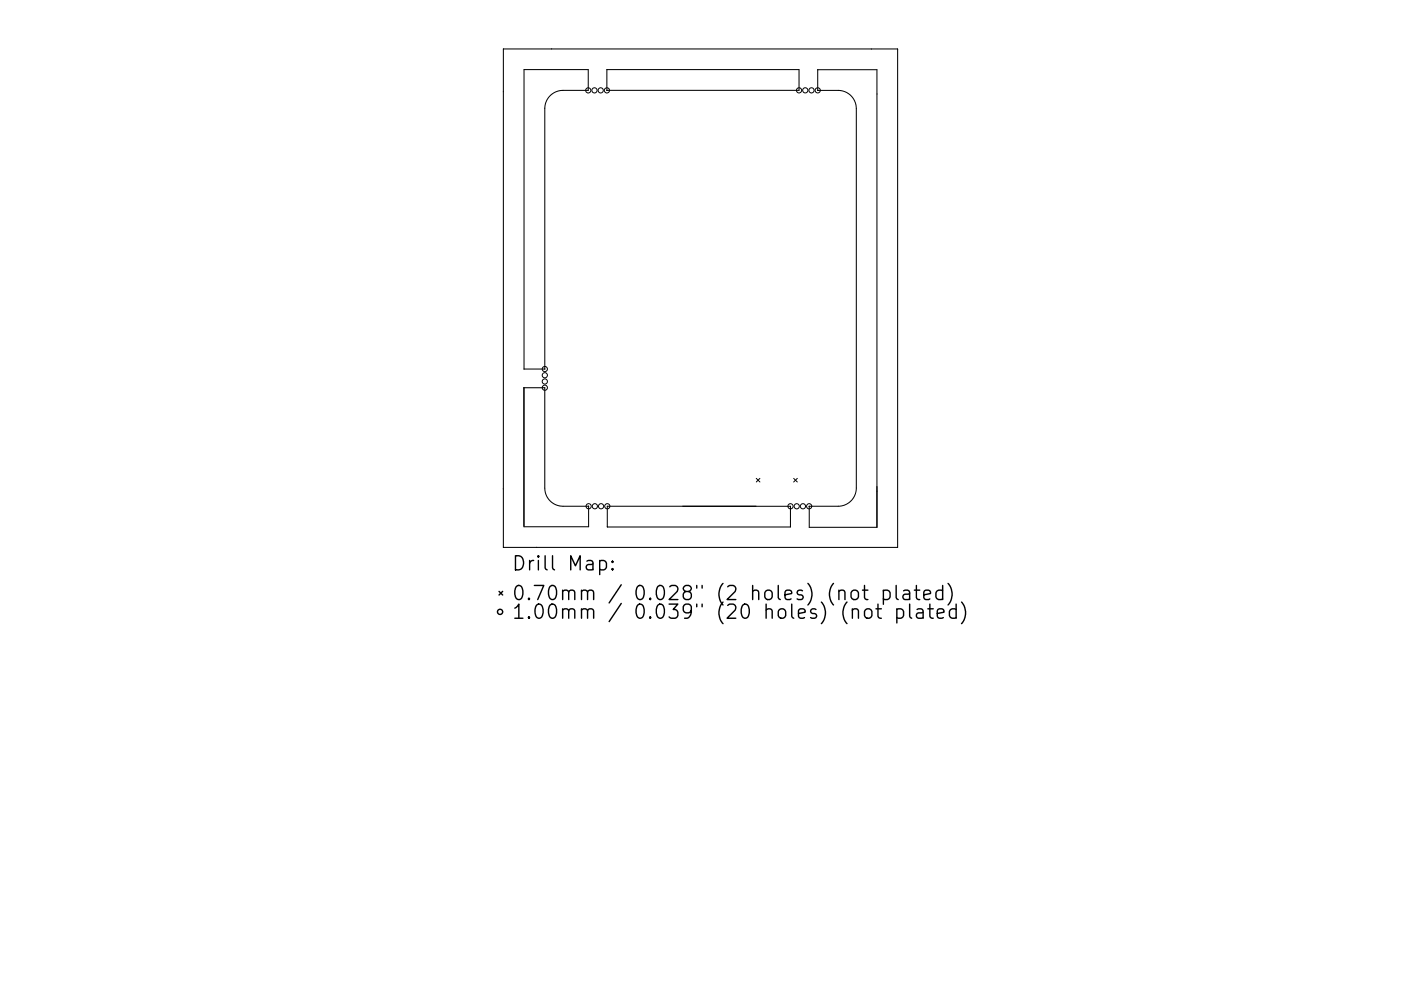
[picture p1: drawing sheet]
<svg xmlns="http://www.w3.org/2000/svg" width="297mm" height="210mm" viewBox="0 0 297 210" stroke-linecap="round" stroke-linejoin="round" font-family="sans-serif">
<g fill="none" stroke="#000" stroke-width=".22">
<path d="M106.7 19.5h.1M106.7 10.4v105.7h83.6v-105.7h-83.6M116.9 10.4h.1M128.7 14.8h40.7v4.4h-40.7zM184.8 10.4h.1M185.9 19.9h.1M115.5 78.3h-4.4v-63.5h13.6v4.4h-5.3a3.9 3.9 0 0 0-3.9 3.8v55.3M106.7 103.7h.1M113.8 116.1h.1M124.8 107.4v4.4M124.8 107.4h-5.4a3.9 3.9 0 0 1-3.9-3.8v-21.3h-4.4v29.5h13.7M124.8 107.4h.1"/>
<path d="M144.8 107.4h22.8M167.6 107.4v4.4h-38.8v-4.4h31.5M177.7 107.4h-6.1M181.6 103.5v-80.5a3.9 3.9 0 0 0-3.9-3.8h-4.3v-4.4h12.5v97.1h-14.3v-4.4M181.6 103.6a3.9 3.9 0 0 1-3.9 3.8M185.9 104.2h.1"/>
</g>
<g fill="none" stroke="#000" stroke-width=".21">
<path d="M160.3 101.5l.8 .8M161.1 101.5l-.8 .8M168.3 101.5l.7 .8M169 101.5l-.7 .8"/>
<circle cx="124.7" cy="19.2" r=".55"/>
<circle cx="126" cy="19.2" r=".55"/>
<circle cx="127.4" cy="19.2" r=".55"/>
<circle cx="128.7" cy="19.2" r=".55"/>
<circle cx="169.4" cy="19.2" r=".55"/>
<circle cx="170.7" cy="19.2" r=".55"/>
<circle cx="172.1" cy="19.2" r=".55"/>
<circle cx="173.4" cy="19.2" r=".55"/>
<circle cx="115.5" cy="78.3" r=".55"/>
<circle cx="115.5" cy="79.6" r=".55"/>
<circle cx="115.5" cy="82.3" r=".55"/>
<circle cx="115.5" cy="80.9" r=".55"/>
<circle cx="124.8" cy="107.4" r=".55"/>
<circle cx="126.1" cy="107.4" r=".55"/>
<circle cx="127.4" cy="107.4" r=".55"/>
<circle cx="128.8" cy="107.4" r=".55"/>
<circle cx="167.6" cy="107.4" r=".55"/>
<circle cx="168.9" cy="107.4" r=".55"/>
<circle cx="170.2" cy="107.4" r=".55"/>
<circle cx="171.6" cy="107.4" r=".55"/>
</g>
<g fill="none" stroke="#000" stroke-width=".3">
<path d="M109.3 117.9a1.58 1.58 0 0 1 1.7 1 1.58 1.58 0 0 1-.6 1.9l-1.1 .1zM112.3 118.9v2M113.1 118.9a.77 .77 0 0 0-.8 .6M114.1 117.9l-.1 .2 .1 .1 .2-.1-.2-.2v.3M114.1 118.9v2M115.6 117.9v2.6l.4 .4M117.1 117.9v2.6l.5 .4M124.4 119.1l.3-.2 .9 .2 .1 .2v1.6M125.7 119.6l-1 .2a.59 .59 0 0 0-.4 .5 .59 .59 0 0 0 .4 .6l1-.1M127.1 119.1l.9-.2 .6 .6v.8l-.3 .5-.3 .1-.9-.1M127.1 118.9v3M129.9 119.1l.1 .1-.1 .1-.2-.1 .2-.1v.2"/>
<path d="M105.8 125.5l.8 .7M106.6 125.5l-.8 .7M109.1 129l.9-.8v3M109.1 131.2h1.8M109.4 124.5a.72 .72 0 0 1 .8-.3 .72 .72 0 0 1 .5 .6 1.76 1.76 0 0 1-.6 2.4 .77 .77 0 0 1-.8-.6 2.56 2.56 0 0 1 .1-2.1zM112.1 126.9l.2 .2-.2 .1-.1-.1 .1-.2v.3M112.1 130.9l.2 .1-.2 .2-.1-.2 .1-.1v.3M113.3 124.2h2l-1.3 3M113.9 128.3a.71 .71 0 0 1 1.1 .4 1.76 1.76 0 0 1-.6 2.5 .77 .77 0 0 1-.8-.6 2.34 2.34 0 0 1 .3-2.3zM116.6 124.5a.72 .72 0 0 1 .7-.3 .72 .72 0 0 1 .6 .6 1.76 1.76 0 0 1-.6 2.4 .77 .77 0 0 1-.9-.6 2.56 2.56 0 0 1 .2-2.1zM116.6 128.5a.72 .72 0 0 1 .7-.3 .72 .72 0 0 1 .6 .5 1.76 1.76 0 0 1-.6 2.5 .77 .77 0 0 1-.9-.6 2.56 2.56 0 0 1 .2-2.1zM119.3 125.5a.74 .74 0 0 1 1.3 .1v1.6"/>
<path d="M119.3 129.5a.75 .75 0 0 1 1.3 .1v1.6M119.3 125.2v2M119.3 129.2v2M120.6 125.6l.4-.4 .7 .2 .2 .2v1.6M120.6 129.6l.4-.4 .7 .1 .2 .3v1.6M121 120.9v-3l1 2.2 1-2.2v3M123.3 125.5a.74 .74 0 0 1 1.3 .1v1.6M123.3 129.5a.75 .75 0 0 1 1.3 .1v1.6M123.3 125.2v2M123.3 129.2v2M124.6 125.6l.4-.4 .7 .2 .2 .2v1.6M124.6 129.6l.4-.4 .7 .1 .2 .3v1.6"/>
<path d="M129.9 120.6l.1 .2-.1 .1-.2-.1 .2-.2v.3M131.7 124.1l-2.6 3.8M131.7 128l-2.6 3.9M135.1 124.5a.72 .72 0 0 1 .8-.3 .72 .72 0 0 1 .5 .6 1.76 1.76 0 0 1-.5 2.4 .77 .77 0 0 1-.9-.6 2.56 2.56 0 0 1 .1-2.1zM135.3 128.3a.71 .71 0 0 1 1.1 .4 1.76 1.76 0 0 1-.5 2.5 .77 .77 0 0 1-.9-.6 2.34 2.34 0 0 1 .3-2.3zM137.9 126.9l.1 .2-.1 .1-.2-.1 .2-.2v.3M137.9 130.9l.1 .1-.1 .2-.2-.2 .2-.1v.3M139.4 124.5a.72 .72 0 0 1 .8-.3 .72 .72 0 0 1 .5 .6 1.76 1.76 0 0 1-.6 2.4 .77 .77 0 0 1-.8-.6 2.56 2.56 0 0 1 .1-2.1zM139.6 128.3a.71 .71 0 0 1 1.1 .4 1.76 1.76 0 0 1-.6 2.5 .77 .77 0 0 1-.8-.6 2.34 2.34 0 0 1 .3-2.3zM141.9 128.2h1.8l-1 1.1a.81 .81 0 0 1 1 .6v.7l-.3 .4-.3 .2h-.8l-.4-.3M142 124.5l.4-.3h.7a.81 .81 0 0 1 .5 1.3l-1.7 1.7h1.8M145.4 125.5l-.3-.1a.62 .62 0 0 1-.2-.7 .62 .62 0 0 1 .5-.5l.9 .2a.62 .62 0 0 1 .3 .6 .62 .62 0 0 1-.6 .5h-.6l-.5 .6v.5l.5 .6h.6l.6-.6-.2-.8-.4-.3"/>
<path d="M146.6 129.5l-.6 .5-.9-.1-.2-.4v-.8l.2-.4 .9-.1 .4 .3a1.98 1.98 0 0 1-.7 2.7h-.6M147.7 124.2v.6M147.7 128.2v.5M148.9 124.2v.6M148.9 128.2v.5M153.3 123.8a3.4 3.4 0 0 0 0 4.6M153.3 127.7a3.4 3.4 0 0 0 0 4.6M154.3 124.5l.4-.3h.7a.81 .81 0 0 1 .5 1.3l-1.8 1.7h1.9M154.3 128.5l.4-.3h.7a.81 .81 0 0 1 .5 1.3l-1.8 1.7h1.9M157.6 128.3a.71 .71 0 0 1 1.1 .4 1.76 1.76 0 0 1-.6 2.5 .77 .77 0 0 1-.8-.6 2.34 2.34 0 0 1 .3-2.3zM159.6 125.5a.74 .74 0 0 1 1.3 .1v1.6M159.6 124.2v3"/>
<path d="M162.3 125.5a.81 .81 0 0 1 .8-.3 .81 .81 0 0 1 .6 .6v.8a.81 .81 0 0 1-.8 .6 .81 .81 0 0 1-.8-.6v-.8zM162.4 129.5a.74 .74 0 0 1 1.3 .1v1.6M162.4 128.2v3M165 124.2v2.6l.4 .4M165.1 129.5a.81 .81 0 0 1 .9-.3 .81 .81 0 0 1 .6 .5v.9a.81 .81 0 0 1-.8 .6 .81 .81 0 0 1-.8-.6v-.9zM166.4 126.2l1.5-.3-.2-.5-.8-.2-.5 .4v1.2l.2 .3 .3 .1 .8-.1M167.9 128.2v2.5l.4 .5M169.3 130.2l1.4-.3-.1-.6-.9-.1-.4 .4v1.1l.1 .3 .3 .2 .9-.2M170.1 125.4l-.7-.2-.4 .4 .1 .5 1 .3 .2 .2-.2 .5-.2 .1-.9-.1M171.3 123.8a3.4 3.4 0 0 1 0 4.6M173 129.3l-.7-.1-.4 .4 .1 .4 1 .3 .1 .3-.1 .4-.3 .2-.8-.2M174.1 127.7a3.4 3.4 0 0 1 0 4.6"/>
<path d="M176.7 123.8a3.4 3.4 0 0 0 0 4.6M177.9 125.5a.74 .74 0 0 1 1.2 .1v1.6M177.9 125.2v2M179.6 127.7a3.4 3.4 0 0 0 0 4.6M180.7 125.4a.81 .81 0 0 1 1.3 .4v.8a.81 .81 0 0 1-.8 .6 .81 .81 0 0 1-.8-.6v-.8zM180.7 129.5a.74 .74 0 0 1 1.3 .1v1.6M180.7 129.2v2M182.9 125.2h1.1M183.3 124.2v2.6l.1 .3 .6 .1M183.6 129.3a.81 .81 0 0 1 1.3 .4v.9a.81 .81 0 0 1-.8 .6 .81 .81 0 0 1-.8-.6v-.9zM185.7 129.2h1.2M186.1 128.2v2.5l.2 .3 .6 .2"/>
<path d="M187.3 125.4l.8-.2 .6 .6v.8l-.3 .5-.3 .1-.8-.1M187.3 125.2v3M190 124.2v2.6l.4 .4M190.1 129.3l.9-.1 .6 .5v.9l-.3 .4-.3 .2-.9-.2M190.1 129.2v3M191.6 125.4l.3-.2 .8 .2 .2 .2v1.6M192.9 125.9l-1 .2a.59 .59 0 0 0-.5 .5 .59 .59 0 0 0 .5 .6l1-.1M192.9 128.2v2.5l.4 .5M193.9 125.2h1.1M194.3 124.2v2.6l.1 .3 .6 .1M194.4 129.3l.3-.1 .9 .1 .1 .3v1.6M195.7 129.9l-1 .1a.59 .59 0 0 0-.4 .6 .59 .59 0 0 0 .4 .6l1-.2"/>
<path d="M195.9 126.2l1.4-.3-.2-.5-.8-.2-.4 .4v1.2l.1 .3 .3 .1 .8-.1M196.7 129.2h1.2M197.1 128.2v2.5l.2 .3 .6 .2M198.7 130.2l1.4-.3-.1-.6-.9-.1-.4 .4v1.1l.2 .3 .2 .2 .9-.2M199.9 125.4l-.9-.2-.6 .6v.8l.3 .5 .3 .1 .9-.1M199.9 124.2v3M201 123.8a3.4 3.4 0 0 1 0 4.6M202.7 129.3l-.8-.1-.6 .5v.9l.3 .4 .3 .2 .8-.2M202.7 128.2v3M203.9 127.7a3.4 3.4 0 0 1 0 4.6"/>
<circle cx="106" cy="129.8" r=".55"/>
</g>
</svg>
